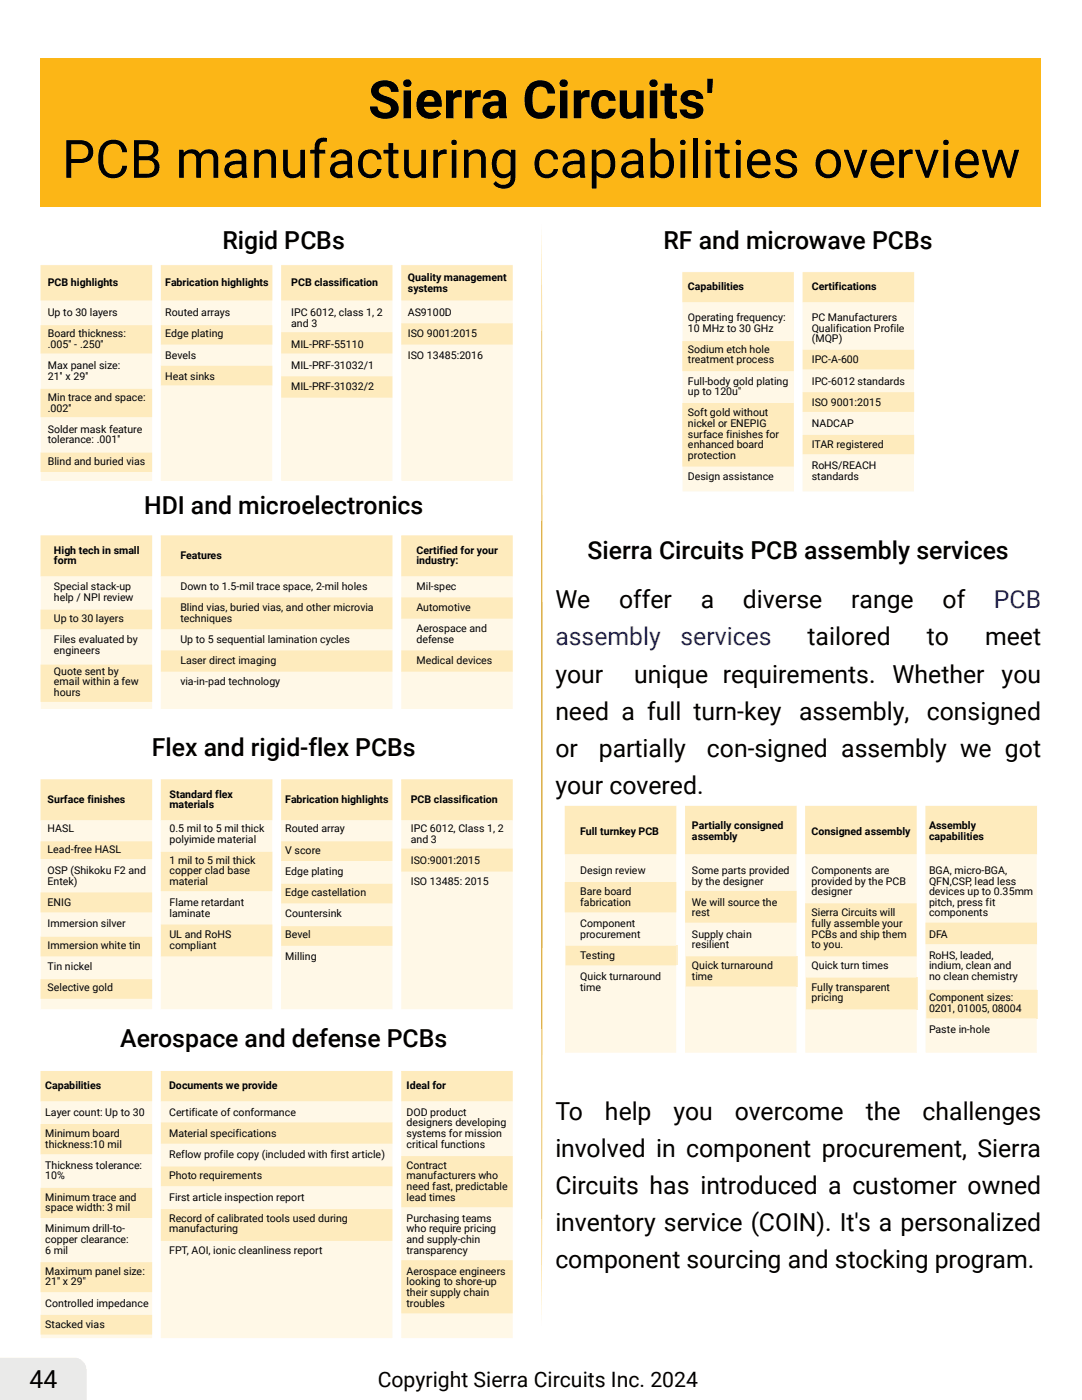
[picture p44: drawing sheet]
<svg xmlns="http://www.w3.org/2000/svg" width="216mm" height="279mm" viewBox="0 0 216 279" stroke-linecap="round" stroke-linejoin="round" font-family="sans-serif">
<defs><g id="words">
<g font-size="10.5">
<text x="73.4" y="23.6">Sierra Circuits'</text>
<text x="12.4" y="35.5">PCB manufacturing capabilities overview</text>
</g>
<g font-size="4.9">
<text x="44.4" y="49.7">Rigid PCBs</text>
<text x="132.4" y="49.7">RF and microwave PCBs</text>
<text x="28.8" y="102.6">HDI and microelectronics</text>
<text x="117.3" y="111.7">Sierra Circuits PCB assembly services</text>
<text x="110.8" y="121.4">We</text>
<text x="123.5" y="121.4">offer</text>
<text x="139.8" y="121.4">a</text>
<text x="148.3" y="121.4">diverse</text>
<text x="169.9" y="121.4">range</text>
<text x="188.1" y="121.4">of</text>
<text x="161.1" y="128.8">tailored</text>
<text x="184.9" y="128.8">to</text>
<text x="196.6" y="128.8">meet</text>
<text x="110.8" y="136.2">your</text>
<text x="126.5" y="136.2">unique requirements. Whether you</text>
<text x="110.8" y="143.6">need a full turn-key</text>
<text x="159.4" y="143.6">assembly,</text>
<text x="184.9" y="143.6">consigned</text>
<text x="30.3" y="150.8">Flex and rigid-flex PCBs</text>
<text x="110.8" y="151">or</text>
<text x="119.5" y="151">partially</text>
<text x="141.1" y="151">con-signed assembly we got</text>
<text x="110.8" y="158.4">your covered.</text>
<text x="24" y="209">Aerospace and defense PCBs</text>
<text x="110.8" y="223.5">To</text>
<text x="120.7" y="223.5">help</text>
<text x="134.4" y="223.5">you</text>
<text x="146.6" y="223.5">overcome</text>
<text x="172.8" y="223.5">the</text>
<text x="184.1" y="223.5">challenges</text>
<text x="110.8" y="230.9">involved in component procurement, Sierra</text>
<text x="110.8" y="238.3">Circuits has introduced a customer owned</text>
<text x="110.8" y="245.7">inventory service (COIN). It's a personalized</text>
<text x="110.8" y="253.1">component sourcing and stocking program.</text>
<text x="5.9" y="276.9">44</text>
</g>
<g font-size="4.9" fill="#00f">
<text x="198.3" y="121.4">PCB</text>
<text x="110.8" y="128.8">assembly</text>
<text x="135.8" y="128.8">services</text>
</g>
<text font-size="4.2" x="75.4" y="276.9">Copyright Sierra Circuits Inc. 2024</text>
<g font-size="2.1">
<text x="9.5" y="57.2">PCB highlights</text>
<text x="33" y="57.2">Fabrication highlights</text>
<text x="58.1" y="57.2">PCB classification</text>
<text x="81.4" y="56.1">Quality management</text>
<text x="81.4" y="58.2">systems</text>
<text x="137.3" y="58">Capabilities</text>
<text x="162" y="58">Certifications</text>
<text x="9.5" y="63.1">Up to 30 layers</text>
<text x="33" y="63.1">Routed arrays</text>
<text x="58.1" y="63.1">IPC 6012, class 1, 2</text>
<text x="58.1" y="65.2">and 3</text>
<text x="81.4" y="63.1">AS9100D</text>
<text x="137.3" y="64.1">Operating frequency:</text>
<text x="162" y="64.1">PC Manufacturers</text>
<text x="9.5" y="67.3">Board thickness:</text>
<text x="9.5" y="69.4">.005'' - .250''</text>
<text x="33" y="67.3">Edge plating</text>
<text x="33" y="71.6">Bevels</text>
<text x="58.1" y="69.4">MIL-PRF-55110</text>
<text x="81.4" y="67.3">ISO 9001:2015</text>
<text x="81.4" y="71.6">ISO 13485:2016</text>
<text x="137.3" y="66.2">10 MHz to 30 GHz</text>
<text x="137.3" y="70.4">Sodium etch hole</text>
<text x="162" y="66.2">Qualification Profile</text>
<text x="162" y="68.3">(MQP)</text>
<text x="9.5" y="73.7">Max panel size:</text>
<text x="9.5" y="75.8">21'' x 29''</text>
<text x="33" y="75.8">Heat sinks</text>
<text x="58.1" y="73.7">MIL-PRF-31032/1</text>
<text x="58.1" y="77.9">MIL-PRF-31032/2</text>
<text x="137.3" y="72.5">treatment process</text>
<text x="137.3" y="76.8">Full-body gold plating</text>
<text x="162" y="72.5">IPC-A-600</text>
<text x="162" y="76.8">IPC-6012 standards</text>
<text x="9.5" y="80">Min trace and space:</text>
<text x="9.5" y="82.1">.002''</text>
<text x="137.3" y="78.9">up to 120u''</text>
<text x="137.3" y="83.1">Soft gold without</text>
<text x="162" y="81">ISO 9001:2015</text>
<text x="9.5" y="86.4">Solder mask feature</text>
<text x="9.5" y="88.5">tolerance: .001''</text>
<text x="137.3" y="85.2">nickel or ENEPIG</text>
<text x="137.3" y="87.3">surface finishes for</text>
<text x="137.3" y="89.5">enhanced board</text>
<text x="162" y="85.2">NADCAP</text>
<text x="162" y="89.5">ITAR registered</text>
<text x="9.5" y="92.7">Blind and buried vias</text>
<text x="137.3" y="91.6">protection</text>
<text x="137.3" y="95.8">Design assistance</text>
<text x="162" y="93.7">RoHS/REACH</text>
<text x="162" y="95.8">standards</text>
<text x="10.8" y="110.5">High tech in small</text>
<text x="10.8" y="112.6">form</text>
<text x="36" y="111.6">Features</text>
<text x="83.1" y="110.5">Certified for your</text>
<text x="83.1" y="112.6">industry:</text>
<text x="10.8" y="117.8">Special stack-up</text>
<text x="10.8" y="119.9">help / NPI review</text>
<text x="36" y="117.8">Down to 1.5-mil trace space, 2-mil holes</text>
<text x="83.1" y="117.8">Mil-spec</text>
<text x="10.8" y="124.1">Up to 30 layers</text>
<text x="36" y="122">Blind vias, buried vias, and other microvia</text>
<text x="36" y="124.1">techniques</text>
<text x="83.1" y="122">Automotive</text>
<text x="10.8" y="128.3">Files evaluated by</text>
<text x="10.8" y="130.4">engineers</text>
<text x="36" y="128.3">Up to 5 sequential lamination cycles</text>
<text x="83.1" y="126.2">Aerospace and</text>
<text x="83.1" y="128.3">defense</text>
<text x="10.8" y="134.7">Quote sent by</text>
<text x="10.8" y="136.8">email within a few</text>
<text x="36" y="132.6">Laser direct imaging</text>
<text x="36" y="136.8">via-in-pad technology</text>
<text x="83.1" y="132.6">Medical devices</text>
<text x="10.8" y="138.9">hours</text>
<text x="9.5" y="160.2">Surface finishes</text>
<text x="33.8" y="159.2">Standard flex</text>
<text x="33.8" y="161.3">materials</text>
<text x="56.9" y="160.2">Fabrication highlights</text>
<text x="82" y="160.2">PCB classification</text>
<text x="9.5" y="166">HASL</text>
<text x="33.8" y="166">0.5 mil to 5 mil thick</text>
<text x="56.9" y="166.1">Routed array</text>
<text x="82" y="166.1">IPC 6012, Class 1, 2</text>
<text x="115.8" y="166.6">Full turnkey PCB</text>
<text x="138.1" y="165.5">Partially consigned</text>
<text x="138.1" y="167.6">assembly</text>
<text x="161.9" y="166.6">Consigned assembly</text>
<text x="185.4" y="165.5">Assembly</text>
<text x="185.4" y="167.6">capabilities</text>
<text x="9.5" y="170.3">Lead-free HASL</text>
<text x="33.8" y="168.1">polyimide material</text>
<text x="33.8" y="172.4">1 mil to 5 mil thick</text>
<text x="56.9" y="170.3">V score</text>
<text x="82" y="168.2">and 3</text>
<text x="82" y="172.5">ISO:9001:2015</text>
<text x="9.5" y="174.5">OSP (Shikoku F2 and</text>
<text x="9.5" y="176.6">Entek)</text>
<text x="33.8" y="174.5">copper clad base</text>
<text x="33.8" y="176.6">material</text>
<text x="56.9" y="174.6">Edge plating</text>
<text x="56.9" y="178.8">Edge castellation</text>
<text x="82" y="176.7">ISO 13485: 2015</text>
<text x="115.8" y="174.4">Design review</text>
<text x="115.8" y="178.6">Bare board</text>
<text x="138.1" y="174.4">Some parts provided</text>
<text x="138.1" y="176.5">by the designer</text>
<text x="161.9" y="174.4">Components are</text>
<text x="161.9" y="176.5">provided by the PCB</text>
<text x="161.9" y="178.6">designer</text>
<text x="185.4" y="174.4">BGA, micro-BGA,</text>
<text x="185.4" y="176.5">QFN,CSP, lead less</text>
<text x="185.4" y="178.6">devices up to 0.35mm</text>
<text x="9.5" y="180.8">ENIG</text>
<text x="9.5" y="185.1">Immersion silver</text>
<text x="33.8" y="180.8">Flame retardant</text>
<text x="33.8" y="183">laminate</text>
<text x="56.9" y="183">Countersink</text>
<text x="115.8" y="180.8">fabrication</text>
<text x="115.8" y="185">Component</text>
<text x="138.1" y="180.8">We will source the</text>
<text x="138.1" y="182.9">rest</text>
<text x="161.9" y="182.9">Sierra Circuits will</text>
<text x="161.9" y="185">fully assemble your</text>
<text x="185.4" y="180.8">pitch, press fit</text>
<text x="185.4" y="182.9">components</text>
<text x="9.5" y="189.3">Immersion white tin</text>
<text x="33.8" y="187.2">UL and RoHS</text>
<text x="33.8" y="189.3">compliant</text>
<text x="56.9" y="187.3">Bevel</text>
<text x="56.9" y="191.5">Milling</text>
<text x="115.8" y="187.1">procurement</text>
<text x="115.8" y="191.3">Testing</text>
<text x="138.1" y="187.1">Supply chain</text>
<text x="138.1" y="189.2">resilient</text>
<text x="161.9" y="187.1">PCBs and ship them</text>
<text x="161.9" y="189.2">to you.</text>
<text x="185.4" y="187.1">DFA</text>
<text x="185.4" y="191.3">RoHS, leaded,</text>
<text x="9.5" y="193.5">Tin nickel</text>
<text x="9.5" y="197.8">Selective gold</text>
<text x="115.8" y="195.6">Quick turnaround</text>
<text x="115.8" y="197.7">time</text>
<text x="138.1" y="193.4">Quick turnaround</text>
<text x="138.1" y="195.6">time</text>
<text x="161.9" y="193.4">Quick turn times</text>
<text x="161.9" y="197.7">Fully transparent</text>
<text x="185.4" y="193.4">indium, clean and</text>
<text x="185.4" y="195.6">no clean chemistry</text>
<text x="161.9" y="199.8">pricing</text>
<text x="185.4" y="199.8">Component sizes:</text>
<text x="185.4" y="201.9">0201, 01005, 08004</text>
<text x="185.4" y="206.1">Paste in-hole</text>
<text x="9" y="217.4">Capabilities</text>
<text x="33.7" y="217.4">Documents we provide</text>
<text x="81.1" y="217.4">Ideal for</text>
<text x="9" y="222.7">Layer count: Up to 30</text>
<text x="9" y="226.9">Minimum board</text>
<text x="33.7" y="222.7">Certificate of conformance</text>
<text x="33.7" y="226.9">Material specifications</text>
<text x="81.1" y="222.7">DOD product</text>
<text x="81.1" y="224.8">designers developing</text>
<text x="81.1" y="226.9">systems for mission</text>
<text x="9" y="229">thickness:10 mil</text>
<text x="9" y="233.3">Thickness tolerance:</text>
<text x="33.7" y="231.1">Reflow profile copy (included with first article)</text>
<text x="81.1" y="229">critical functions</text>
<text x="81.1" y="233.3">Contract</text>
<text x="9" y="235.4">10%</text>
<text x="9" y="239.6">Minimum trace and</text>
<text x="33.7" y="235.4">Photo requirements</text>
<text x="33.7" y="239.6">First article inspection report</text>
<text x="81.1" y="235.4">manufacturers who</text>
<text x="81.1" y="237.5">need fast, predictable</text>
<text x="81.1" y="239.6">lead times</text>
<text x="9" y="241.7">space width: 3 mil</text>
<text x="9" y="246">Minimum drill-to-</text>
<text x="33.7" y="243.8">Record of calibrated tools used during</text>
<text x="33.7" y="246">manufacturing</text>
<text x="81.1" y="243.8">Purchasing teams</text>
<text x="81.1" y="246">who require pricing</text>
<text x="9" y="248.1">copper clearance:</text>
<text x="9" y="250.2">6 mil</text>
<text x="33.7" y="250.2">FPT, AOI, ionic cleanliness report</text>
<text x="81.1" y="248.1">and supply-chin</text>
<text x="81.1" y="250.2">transparency</text>
<text x="9" y="254.4">Maximum panel size:</text>
<text x="9" y="256.5">21'' x 29''</text>
<text x="81.1" y="254.4">Aerospace engineers</text>
<text x="81.1" y="256.5">looking to shore-up</text>
<text x="9" y="260.8">Controlled impedance</text>
<text x="81.1" y="258.6">their supply chain</text>
<text x="81.1" y="260.8">troubles</text>
<text x="9" y="265">Stacked vias</text>
</g>
</g></defs>
<g fill="#fff8e7">
<path d="M112.7 160.9h22.2h-22.2v9.6h22.2v5.5h-22.2v6h22.2v6.7h-22v3.9h22v17.5h-22.2z"/>
<path d="M136.7 160.9h22.2h-22.2v9.6h22.2v7.3h-22.2v6.4h22.2v6.6h-22v6.1h22v13.2h-22.2z"/>
<path d="M160.7 160.9h22.2h-22.2v9.6h22.2v9.8h-22.2v10.5h22.2v4.3h-22v6.3h22v8.7h-22.2z"/>
<path d="M184.7 160.9h22.2h-22.2v9.6h22.2v13.7h-22.2v4.2h22.2v9.2h-22v5.6h22v6.9h-22.2z"/>
<path d="M136.2 54.3h22.2h-22.2v6h22.2v7.8h-22.2v6h22.2v6.3h-22.2v12.7h22.2v5h-22.2z"/>
<path d="M160.1 54.3h22.3h-22.3v6h22.3v9.5h-22.3v3.9h22.3v4.6h-22.3v3.9h22.3v4.6h-22.3v3.9h22.3v7.4h-22.3z"/>
</g>
<g fill="#fcb616">
<path d="M8.1 11.6h199.7v29.7h-199.7z"/>
<path d="M108.1 44.8l.1 109.9-.1 109.8-.1-109.8z"/>
</g>
<path d="M0 270.9h14.7a2.55 2.55 0 0 1 2.6 2.6v5.9h-17.3z" fill="#eaeae9"/>
<path d="M8.1 52.9h22.3h-22.3v7.1h22.3v4.9h-22.3v5.7h22.3v7h-22.3v5.7h22.3v7h-22.3v3.9h22.3v1.8h-22.3z" fill="#fff8e7"/>
<path d="M8.1 52.9h22.3v7.1h-22.3zM8.1 64.9h22.3v5.7h-22.3zM8.1 77.6h22.3v5.7h-22.3z" fill-rule="evenodd" fill="#feebbd"/>
<path d="M32.1 52.9h22.2h-22.2v7.1h22.2v4.9h-22.2v3.9h22.2v4.2h-22.2v3.9h22.2v19.1h-22.2z" fill="#fff8e7"/>
<path d="M32.1 64.9h22.3v3.9h-22.3zM32.1 73h22.3v3.9h-22.3zM8.1 90.3h22.3v3.9h-22.3zM32.1 52.9h22.3v7.1h-22.3z" fill-rule="evenodd" fill="#feebbd"/>
<path d="M56.1 52.9h22.2h-22.2v7.1h22.2v6.3h-22.2v4.3h22.2v4.5h-22.2v4.3h22.2v16.6h-22.2z" fill="#fff8e7"/>
<path d="M56.1 52.9h22.2v7.1h-22.2zM56.1 66.3h22.2v4.3h-22.2zM56.1 75.1h22.2v4.3h-22.2z" fill-rule="evenodd" fill="#feebbd"/>
<g fill="#fff8e7">
<path d="M80.1 52.9h22.2h-22.2v7.1h22.2v4.6h-22.2v4.2h22.2v27.2h-22.2z"/>
<path d="M32.1 106.9h46.2h-46.2v8.1h46.2v4.3h-46.2v6.3h46.2v4.2h-46.2v4.3h46.2v7.4h-46.2z"/>
</g>
<path d="M80.1 52.9h22.2v7.1h-22.2zM136.1 54.3h22.3v6h-22.3zM136.1 68.1h22.3v6h-22.3zM136.1 80.4h22.3v12.7h-22.3zM160.1 54.3h22.3v6h-22.3zM112.7 160.8h22.3v9.7h-22.3zM112.7 176h22.3v6.1h-22.3z" fill-rule="evenodd" fill="#feebbd"/>
<path d="M135 188.7v4" fill="none" stroke="#fef0d0" stroke-width=".21"/>
<path d="M112.9 188.7h22.1v4h-22.1zM136.7 160.8h22.3v9.7h-22.3zM136.7 177.8h22.3v6.3h-22.3z" fill-rule="evenodd" fill="#feebbd"/>
<path d="M159 190.8v6.1" fill="none" stroke="#fef0d0" stroke-width=".21"/>
<path d="M136.9 190.8h22.1v6.1h-22.1zM160.7 160.8h22.2v9.7h-22.2zM160.7 180.3h22.2v10.6h-22.2z" fill-rule="evenodd" fill="#feebbd"/>
<path d="M183 195.1v6.4" fill="none" stroke="#fef0d0" stroke-width=".25"/>
<path d="M160.8 195.1h22.1v6.4h-22.1zM184.7 160.8h22.2v9.7h-22.2zM184.7 184.1h22.2v4.3h-22.2z" fill-rule="evenodd" fill="#feebbd"/>
<path d="M207 197.5v5.7" fill="none" stroke="#fef0d0" stroke-width=".21"/>
<path d="M184.8 197.5h22.1v5.7h-22.1zM160.1 69.8h22.3v3.9h-22.3zM160.1 78.3h22.3v3.9h-22.3zM160.1 86.8h22.3v3.9h-22.3z" fill-rule="evenodd" fill="#feebbd"/>
<path d="M8.1 106.9h22.3h-22.3v8.1h22.3v6.7h-22.3v3.9h22.3v7h-22.3v7.4h22.3v1.5h-22.3z" fill="#fff8e7"/>
<path d="M8.1 106.8h22.3v8.2h-22.3zM8.1 121.7h22.3v3.9h-22.3zM8.1 132.6h22.3v7.5h-22.3zM32.1 106.8h46.2v8.2h-46.2zM32.1 119.2h46.2v6.4h-46.2zM32.1 129.8h46.2v4.3h-46.2z" fill-rule="evenodd" fill="#feebbd"/>
<g fill="#fff8e7">
<path d="M80.1 106.9h22.2h-22.2v8.1h22.2v4.3h-22.2v4.2h22.2v6.3h-22.2v4.3h22.2v7.4h-22.2z"/>
<path d="M8.1 155.6h22.3h-22.3v8.1h22.3v4.2h-22.3v3.6h22.3v6.6h-22.3v3.9h22.3v4.9h-22.3v3.9h22.3v4.6h-22.3v3.9h22.3v2.1h-22.3z"/>
<path d="M32.1 155.6h22.2h-22.2v8.1h22.2v6.4h-22.2v7.7h22.2v6.7h-22.2v6.3h22.2v10.6h-22.2z"/>
<path d="M56.1 155.6h22.2h-22.2v8.1h22.2v4.2h-22.2v3.9h22.2v4.6h-22.2v3.9h22.2v4.6h-22.2v3.8h22.2v12.7h-22.2z"/>
<path d="M80.1 155.6h22.2h-22.2v8.1h22.2v5.6h-22.2v4.6h22.2v27.5h-22.2z"/>
</g>
<path d="M80.1 106.8h22.2v8.2h-22.2zM8.1 155.5h22.3v8.2h-22.3zM8.1 167.9h22.3v3.6h-22.3zM8.1 178.1h22.3v4h-22.3zM8.1 186.9h22.3v4h-22.3zM8.1 195.4h22.3v3.9h-22.3zM32.1 155.5h22.3v8.2h-22.3zM32.1 170h22.3v7.8h-22.3zM32.1 184.5h22.3v6.4h-22.3zM56.1 155.5h22.2v8.2h-22.2zM56.1 167.9h22.2v3.9h-22.2zM56.1 176.4h22.2v3.9h-22.2z" fill-rule="evenodd" fill="#feebbd"/>
<g fill="#fff8e7">
<path d="M8.1 213.8h22.3h-22.3v6h22.3v4.6h-22.3v6h22.3v6.7h-22.3v6h22.3v8.8h-22.3v6h22.3v4.6h-22.3v3.9h22.3v.6h-22.3z"/>
<path d="M32.1 213.8h46.2h-46.2v6h46.2v4.2h-46.2v4.3h46.2v4.5h-46.2v3.9h46.2v4.6h-46.2v6.4h46.2v19.3h-46.2z"/>
<path d="M80.1 213.8h22.2h-22.2v6h22.2v10.9h-22.2v10.3h22.2v10.5h-22.2v10.6h22.2v4.9h-22.2z"/>
</g>
<path d="M56.1 184.8h22.2v4h-22.2zM80.1 155.5h22.2v8.2h-22.2zM8.1 213.7h22.3v6.1h-22.3zM8.1 224.3h22.3v6.1h-22.3zM8.1 237.1h22.3v6h-22.3zM8.1 251.9h22.3v6h-22.3zM8.1 262.4h22.3v4h-22.3zM32.1 213.7h46.2v6.1h-46.2zM32.1 224h46.2v4.3h-46.2zM32.1 232.8h46.2v3.9h-46.2zM32.1 241.3h46.2v6.4h-46.2zM80.1 213.7h22.2v6.1h-22.2zM80.1 230.7h22.2v10.3h-22.2zM80.1 251.5h22.2v10.6h-22.2zM80.1 169.3h22.2v4.6h-22.2zM80.1 119.2h22.2v4.3h-22.2zM80.1 129.8h22.2v4.3h-22.2zM80.1 64.5h22.2v4.3h-22.2z" fill-rule="evenodd" fill="#feebbd"/>
<use href="#words"/>
</svg>
